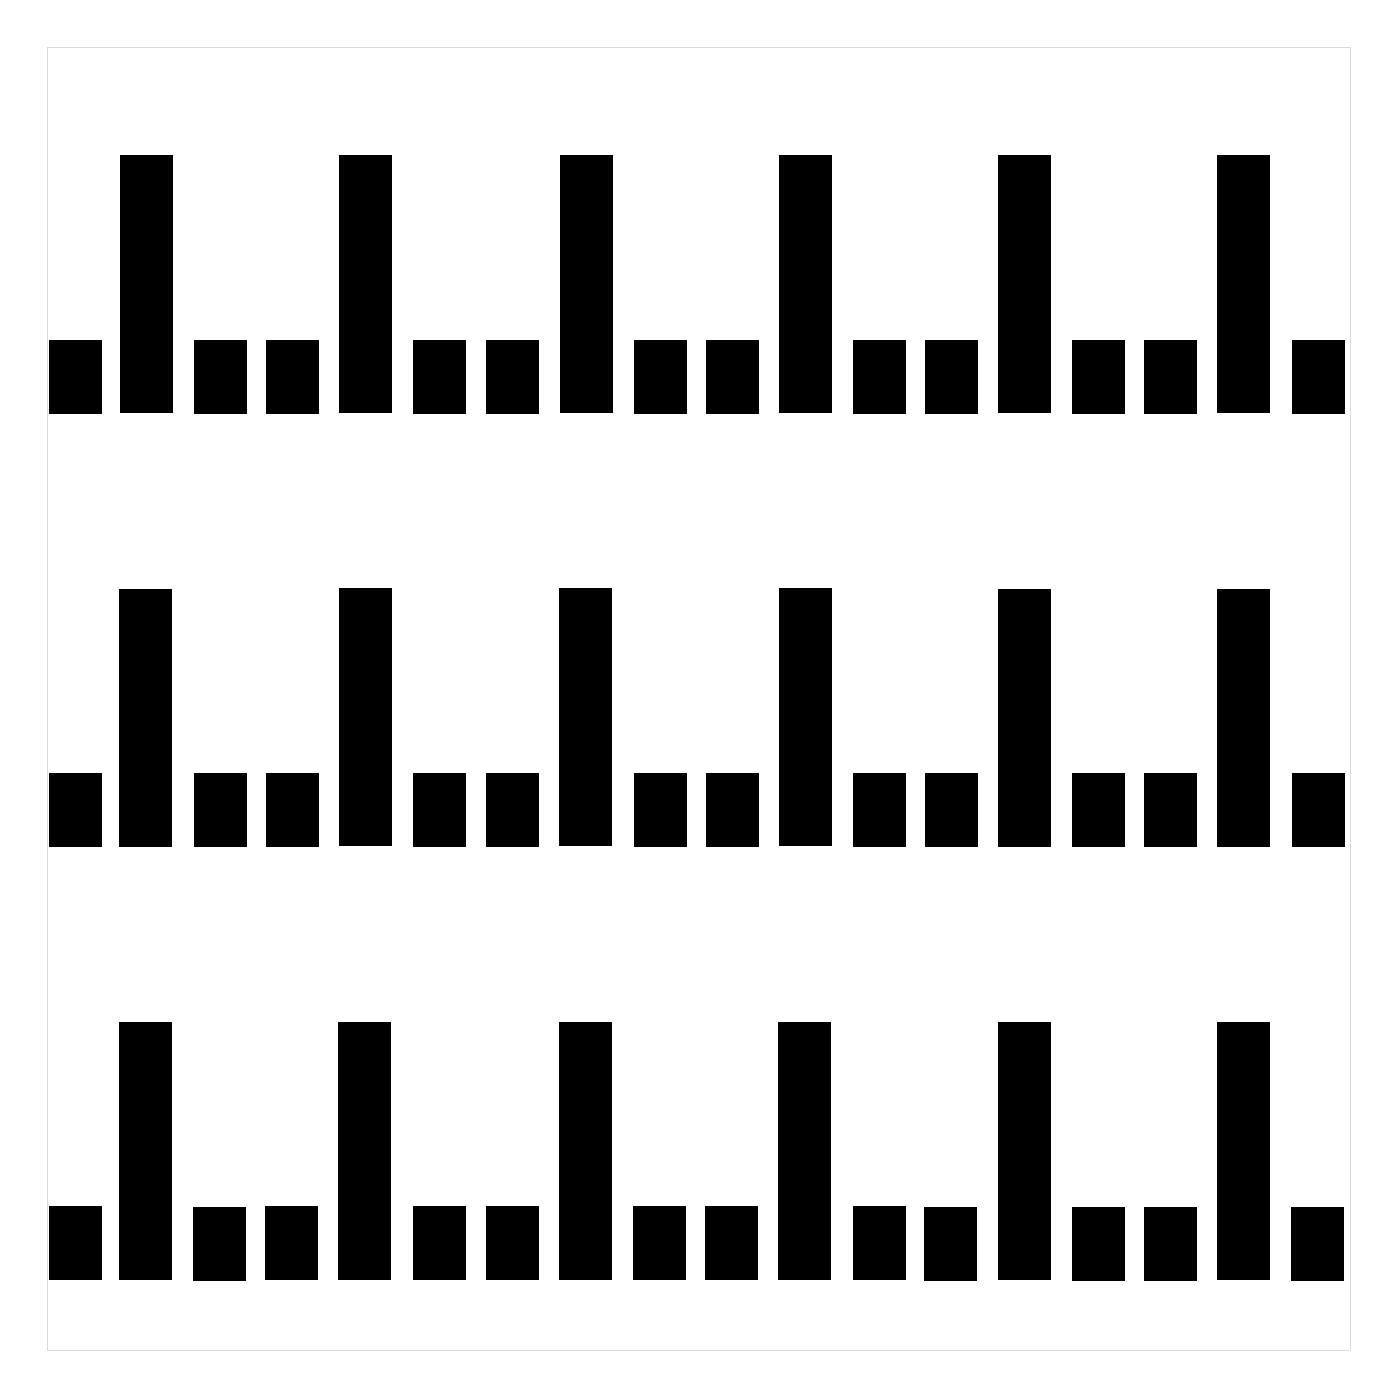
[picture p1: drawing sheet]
<svg xmlns="http://www.w3.org/2000/svg" width="107mm" height="107mm" viewBox="0 0 107 107" stroke-linecap="round" stroke-linejoin="round" font-family="sans-serif">
<g fill="#000">
<path d="M9.2 11.9h4v19.7h-4zM26 11.9h4v19.7h-4zM42.9 11.9h4v19.7h-4zM59.7 11.9h4v19.7h-4zM76.5 11.9h4v19.7h-4zM93.3 11.9h4v19.7h-4zM3.8 26h4v5.6h-4zM14.9 26.1h4v5.6h-4zM20.4 26h4v5.6h-4zM31.7 26h4v5.6h-4zM37.3 26h4v5.6h-4zM48.6 26h4v5.6h-4z"/>
<path d="M54.1 26h4v5.6h-4zM65.4 26h4v5.6h-4zM70.9 26.1h4v5.6h-4zM82.2 26.1h4v5.6h-4zM87.7 26.1h4v5.6h-4zM99 26.1h4v5.6h-4zM3.8 59.3h4v5.6h-4zM9.2 45.1h4v19.7h-4zM14.9 59.3h4v5.6h-4zM20.4 59.3h4v5.6h-4zM26 45.1h4v19.7h-4zM31.7 59.3h4v5.6h-4z"/>
<path d="M37.3 59.3h4v5.6h-4zM42.9 45.1h4v19.7h-4zM48.6 59.3h4v5.6h-4zM54.1 59.3h4v5.6h-4zM59.7 45.1h4v19.7h-4zM65.4 59.3h4v5.6h-4zM70.9 59.3h4v5.6h-4zM76.5 45.1h4v19.7h-4zM82.2 59.3h4v5.6h-4zM87.7 59.3h4v5.6h-4zM93.3 45.1h4v19.7h-4zM99 59.3h4v5.6h-4z"/>
<path d="M9.1 78.3h4v19.7h-4zM26 78.3h4v19.7h-4zM42.9 78.3h4v19.7h-4zM59.7 78.3h4v19.7h-4zM76.4 78.3h4v19.7h-4zM93.2 78.3h4v19.7h-4zM3.8 92.4h4v5.6h-4zM14.8 92.5h4v5.6h-4zM20.3 92.4h4v5.6h-4zM31.7 92.4h4v5.6h-4zM37.3 92.4h4v5.6h-4zM48.6 92.4h4v5.6h-4z"/>
<path d="M54.1 92.4h4v5.6h-4zM65.4 92.4h4v5.6h-4zM70.8 92.5h4v5.6h-4zM82.1 92.5h4v5.6h-4zM87.6 92.5h4v5.6h-4zM98.9 92.5h4v5.6h-4z"/>
<path d="M3.6 3.6h99.8v99.8h-99.8zM3.6 3.6v99.8h99.8v-99.8z"/>
</g>
</svg>
